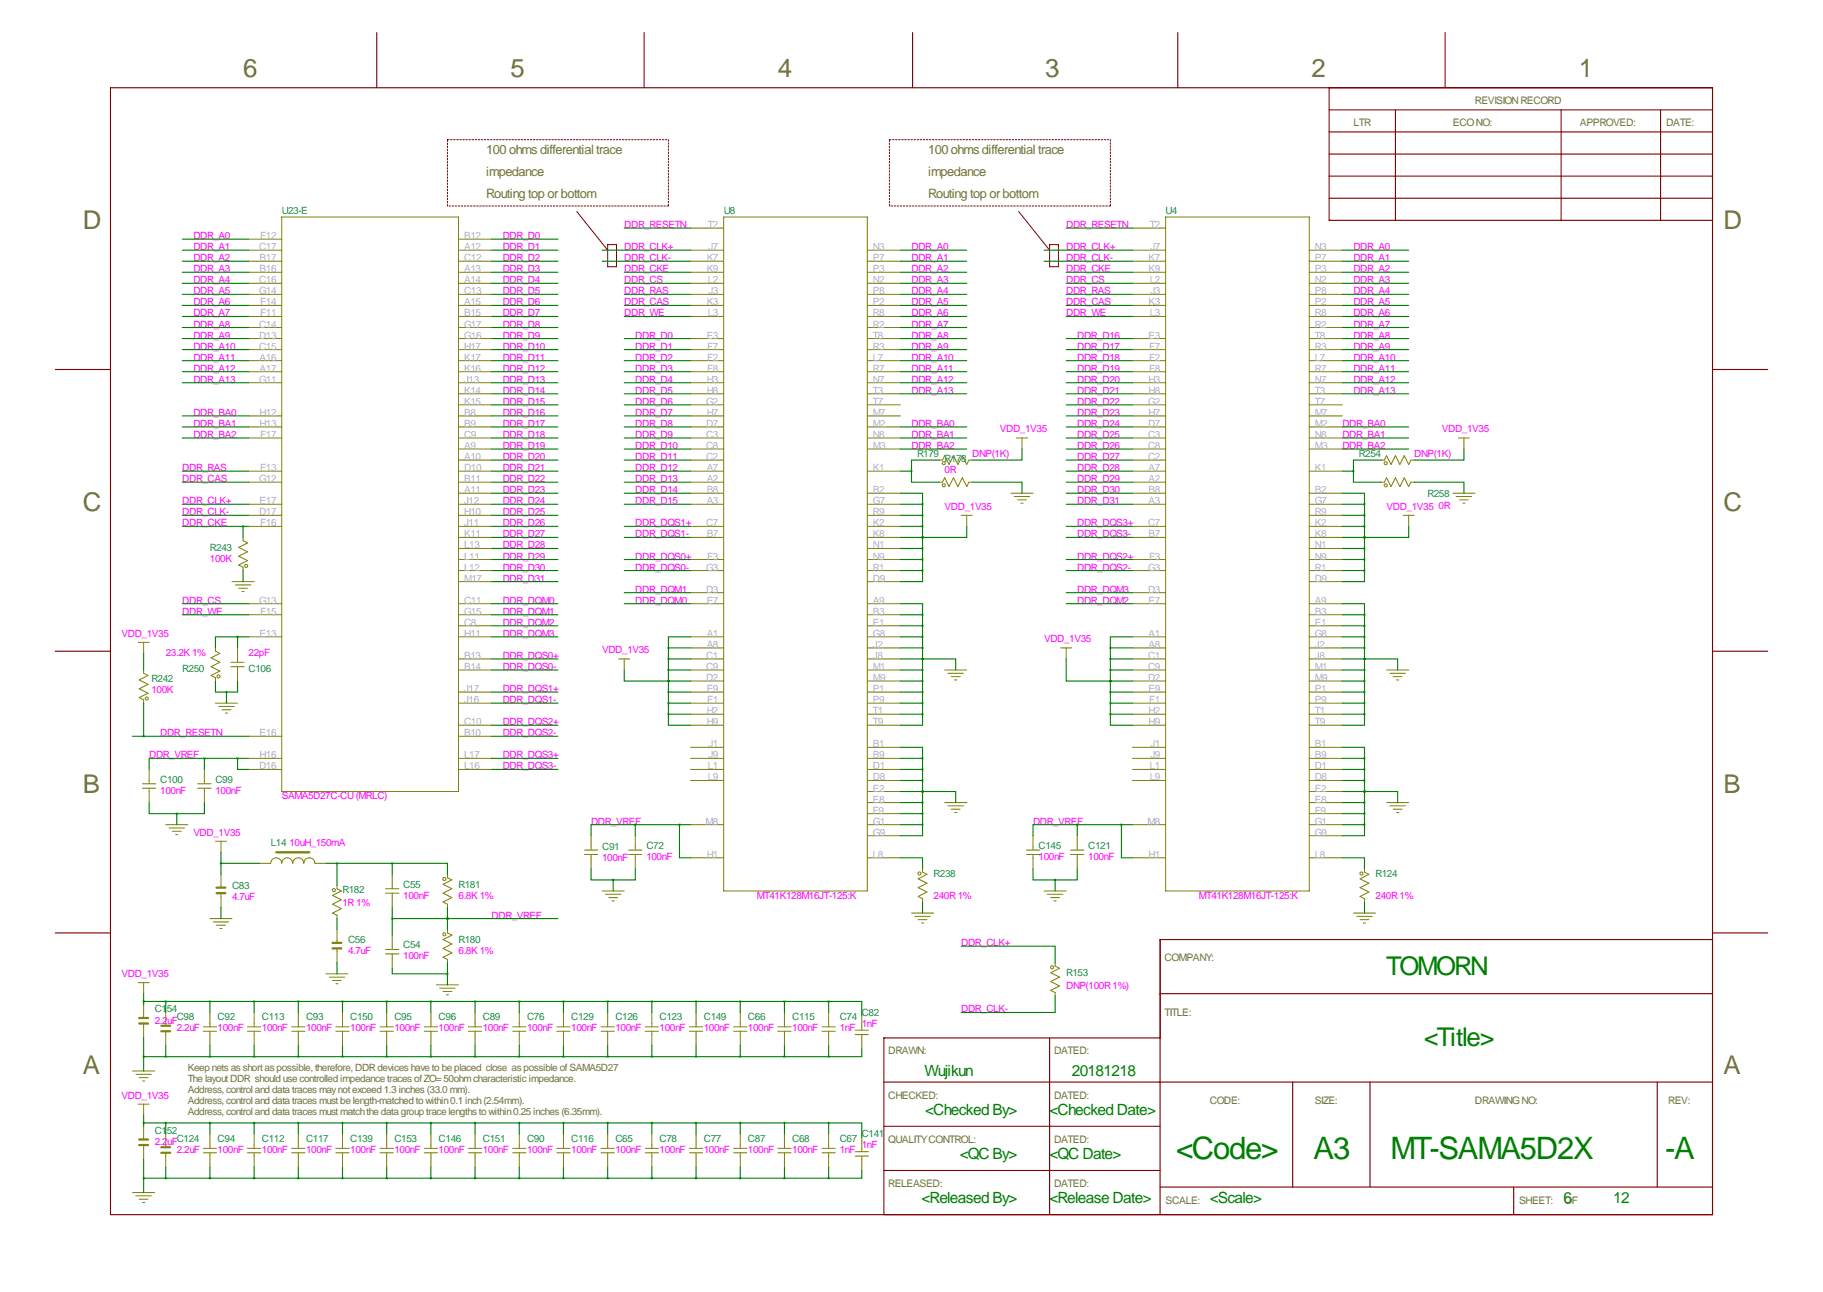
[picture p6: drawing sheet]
<svg xmlns="http://www.w3.org/2000/svg" width="419mm" height="297mm" viewBox="0 0 419 297" stroke-linecap="round" stroke-linejoin="round" font-family="sans-serif">
<defs><g id="words">
<g font-size="7.1" fill="#008000">
<text x="270.3" y="266.4">&lt;Code&gt;</text>
<text x="302" y="266.4">A3</text>
<text x="319.7" y="266.4">MT-SAMA5D2X</text>
<text x="382.8" y="266.4">-A</text>
</g>
<g font-size="5.9" fill="#707038">
<text x="55.9" y="17.6">6</text>
<text x="117.3" y="17.6">5</text>
<text x="178.8" y="17.6">4</text>
<text x="240.3" y="17.6">3</text>
<text x="301.5" y="17.6">2</text>
<text x="363" y="17.6">1</text>
<text x="19" y="52.7">D</text>
<text x="396.2" y="52.7">D</text>
<text x="19" y="117.5">C</text>
<text x="396.2" y="117.5">C</text>
<text x="19" y="182.2">B</text>
<text x="396.2" y="182.2">B</text>
<text x="19" y="247">A</text>
<text x="396.2" y="247">A</text>
</g>
<g font-size="5.9" fill="#008000">
<text x="318.7" y="224.1">TOMORN</text>
<text x="327.3" y="240.6">&lt;Title&gt;</text>
</g>
<g font-size="3.6" fill="#008000">
<text x="212.5" y="247.4">Wujikun</text>
<text x="246.4" y="247.4">20181218</text>
<text x="212.7" y="256.3">&lt;Checked By&gt;</text>
<text x="241.3" y="256.3">&lt;Checked Date&gt;</text>
<text x="220.6" y="266.5">&lt;QC By&gt;</text>
<text x="241.3" y="266.5">&lt;QC Date&gt;</text>
<text x="211.9" y="276.6">&lt;Released By&gt;</text>
<text x="241.3" y="276.6">&lt;Release Date&gt;</text>
<text x="278.1" y="276.6">&lt;Scale&gt;</text>
<text x="359.4" y="276.6">6</text>
<text x="370.8" y="276.6">12</text>
</g>
<g font-size="3" fill="#707038">
<text x="111.8" y="35.4">100 ohms differential trace</text>
<text x="213.4" y="35.4">100 ohms differential trace</text>
<text x="111.8" y="40.5">impedance</text>
<text x="213.4" y="40.5">impedance</text>
<text x="111.8" y="45.6">Routing top or bottom</text>
<text x="213.4" y="45.6">Routing top or bottom</text>
</g>
<g font-size="2.4" fill="#707038">
<text x="339.1" y="24">REVISION RECORD</text>
<text x="311.1" y="29.1">LTR</text>
<text x="334" y="29.1">ECO NO:</text>
<text x="363.2" y="29.1">APPROVED:</text>
<text x="383" y="29.1">DATE:</text>
<text x="267.7" y="220.8">COMPANY:</text>
<text x="267.7" y="233.5">TITLE:</text>
<text x="204.2" y="242.4">DRAWN:</text>
<text x="242.3" y="242.4">DATED:</text>
<text x="204.2" y="252.6">CHECKED:</text>
<text x="242.3" y="252.6">DATED:</text>
<text x="278.1" y="253.9">CODE:</text>
<text x="302.3" y="253.9">SIZE:</text>
<text x="339.1" y="253.9">DRAWING NO:</text>
<text x="383.5" y="253.9">REV:</text>
<text x="204.2" y="262.7">QUALITY CONTROL:</text>
<text x="242.3" y="262.7">DATED:</text>
<text x="204.2" y="272.9">RELEASED:</text>
<text x="242.3" y="272.9">DATED:</text>
<text x="268" y="276.7">SCALE:</text>
<text x="349.2" y="276.7">SHEET:</text>
<text x="359.7" y="276.7">OF</text>
</g>
<g font-size="2.3" fill="#008080">
<text x="64.8" y="49.1">U23-E</text>
<text x="166.4" y="49.1">U8</text>
<text x="268" y="49.1">U4</text>
<text x="210.8" y="105">R179</text>
<text x="217.2" y="106.3">R178</text>
<text x="312.4" y="105">R254</text>
<text x="328.2" y="114.2">R258</text>
<text x="48.3" y="126.6">R243</text>
<text x="41.9" y="154.5">R250</text>
<text x="57.1" y="154.5">C106</text>
<text x="34.8" y="156.8">R242</text>
<text x="36.8" y="179.9">C100</text>
<text x="49.5" y="179.9">C99</text>
<text x="62.2" y="194.4">L14</text>
<text x="138.4" y="195.4">C91</text>
<text x="148.6" y="195.2">C72</text>
<text x="238.8" y="195.2">C145</text>
<text x="250.2" y="195.2">C121</text>
<text x="214.6" y="201.5">R238</text>
<text x="316.2" y="201.5">R124</text>
<text x="53.3" y="204.3">C83</text>
<text x="78.7" y="205.3">R182</text>
<text x="92.7" y="204.1">C55</text>
<text x="105.4" y="204.1">R181</text>
<text x="80" y="216.8">C56</text>
<text x="92.7" y="218">C54</text>
<text x="105.4" y="216.8">R180</text>
<text x="245.1" y="224.4">R153</text>
<text x="35.6" y="232.8">C154</text>
<text x="198.1" y="233.5">C82</text>
<text x="40.6" y="234.6">C98</text>
<text x="50" y="234.6">C92</text>
<text x="60.2" y="234.6">C113</text>
<text x="70.4" y="234.6">C93</text>
<text x="80.5" y="234.6">C150</text>
<text x="90.7" y="234.6">C95</text>
<text x="100.8" y="234.6">C96</text>
<text x="111" y="234.6">C89</text>
<text x="121.2" y="234.6">C76</text>
<text x="131.3" y="234.6">C129</text>
<text x="141.5" y="234.6">C126</text>
<text x="151.6" y="234.6">C123</text>
<text x="161.8" y="234.6">C149</text>
<text x="172" y="234.6">C66</text>
<text x="182.1" y="234.6">C115</text>
<text x="193" y="234.6">C74</text>
<text x="35.6" y="260.7">C152</text>
<text x="40.6" y="262.5">C124</text>
<text x="50" y="262.5">C94</text>
<text x="60.2" y="262.5">C112</text>
<text x="70.4" y="262.5">C117</text>
<text x="80.5" y="262.5">C139</text>
<text x="90.7" y="262.5">C153</text>
<text x="100.8" y="262.5">C146</text>
<text x="111" y="262.5">C151</text>
<text x="121.2" y="262.5">C90</text>
<text x="131.3" y="262.5">C116</text>
<text x="141.5" y="262.5">C65</text>
<text x="151.6" y="262.5">C78</text>
<text x="161.8" y="262.5">C77</text>
<text x="172" y="262.5">C87</text>
<text x="182.1" y="262.5">C68</text>
<text x="193" y="262.5">C67</text>
<text x="198.1" y="261.5">C141</text>
</g>
<g font-size="2.3" fill="#f0f">
<text x="143.5" y="52.4">DDR_RESETN</text>
<text x="245.1" y="52.4">DDR_RESETN</text>
<text x="44.4" y="55">DDR_A0</text>
<text x="44.4" y="57.5">DDR_A1</text>
<text x="115.6" y="57.5">DDR_D1</text>
<text x="115.6" y="55">DDR_D0</text>
<text x="143.5" y="57.5">DDR_CLK+</text>
<text x="209.5" y="57.5">DDR_A0</text>
<text x="245.1" y="57.5">DDR_CLK+</text>
<text x="311.1" y="57.5">DDR_A0</text>
<text x="44.4" y="65.1">DDR_A4</text>
<text x="44.4" y="62.6">DDR_A3</text>
<text x="44.4" y="60.1">DDR_A2</text>
<text x="115.6" y="65.1">DDR_D4</text>
<text x="115.6" y="62.6">DDR_D3</text>
<text x="115.6" y="60.1">DDR_D2</text>
<text x="143.5" y="65.1">DDR_CS</text>
<text x="143.5" y="62.6">DDR_CKE</text>
<text x="143.5" y="60.1">DDR_CLK-</text>
<text x="209.5" y="65.1">DDR_A3</text>
<text x="209.5" y="62.6">DDR_A2</text>
<text x="209.5" y="60.1">DDR_A1</text>
<text x="245.1" y="65.1">DDR_CS</text>
<text x="245.1" y="62.6">DDR_CKE</text>
<text x="245.1" y="60.1">DDR_CLK-</text>
<text x="311.1" y="65.1">DDR_A3</text>
<text x="311.1" y="62.6">DDR_A2</text>
<text x="311.1" y="60.1">DDR_A1</text>
<text x="44.4" y="70.2">DDR_A6</text>
<text x="44.4" y="67.7">DDR_A5</text>
<text x="115.6" y="70.2">DDR_D6</text>
<text x="115.6" y="67.7">DDR_D5</text>
<text x="143.5" y="67.7">DDR_RAS</text>
<text x="143.5" y="70.2">DDR_CAS</text>
<text x="209.5" y="67.7">DDR_A4</text>
<text x="209.5" y="70.2">DDR_A5</text>
<text x="245.1" y="67.7">DDR_RAS</text>
<text x="245.1" y="70.2">DDR_CAS</text>
<text x="311.1" y="67.7">DDR_A4</text>
<text x="311.1" y="70.2">DDR_A5</text>
<text x="44.4" y="77.8">DDR_A9</text>
<text x="44.4" y="75.3">DDR_A8</text>
<text x="44.4" y="72.8">DDR_A7</text>
<text x="115.6" y="77.8">DDR_D9</text>
<text x="115.6" y="75.3">DDR_D8</text>
<text x="115.6" y="72.8">DDR_D7</text>
<text x="143.5" y="72.8">DDR_WE</text>
<text x="146" y="77.8">DDR_D0</text>
<text x="209.5" y="77.8">DDR_A8</text>
<text x="209.5" y="75.3">DDR_A7</text>
<text x="209.5" y="72.8">DDR_A6</text>
<text x="245.1" y="72.8">DDR_WE</text>
<text x="247.6" y="77.8">DDR_D16</text>
<text x="311.1" y="77.8">DDR_A8</text>
<text x="311.1" y="75.3">DDR_A7</text>
<text x="311.1" y="72.8">DDR_A6</text>
<text x="44.4" y="82.9">DDR_A11</text>
<text x="44.4" y="80.4">DDR_A10</text>
<text x="115.6" y="82.9">DDR_D11</text>
<text x="115.6" y="80.4">DDR_D10</text>
<text x="146" y="80.4">DDR_D1</text>
<text x="146" y="82.9">DDR_D2</text>
<text x="209.5" y="82.9">DDR_A10</text>
<text x="209.5" y="80.4">DDR_A9</text>
<text x="247.6" y="80.4">DDR_D17</text>
<text x="247.6" y="82.9">DDR_D18</text>
<text x="311.1" y="82.9">DDR_A10</text>
<text x="311.1" y="80.4">DDR_A9</text>
<text x="44.4" y="88">DDR_A13</text>
<text x="44.4" y="85.5">DDR_A12</text>
<text x="115.6" y="88">DDR_D13</text>
<text x="115.6" y="85.5">DDR_D12</text>
<text x="146" y="88">DDR_D4</text>
<text x="146" y="85.5">DDR_D3</text>
<text x="209.5" y="85.5">DDR_A11</text>
<text x="209.5" y="88">DDR_A12</text>
<text x="247.6" y="88">DDR_D20</text>
<text x="247.6" y="85.5">DDR_D19</text>
<text x="311.1" y="85.5">DDR_A11</text>
<text x="311.1" y="88">DDR_A12</text>
<text x="44.4" y="95.6">DDR_BA0</text>
<text x="115.6" y="95.6">DDR_D16</text>
<text x="115.6" y="93.1">DDR_D15</text>
<text x="115.6" y="90.5">DDR_D14</text>
<text x="146" y="93.1">DDR_D6</text>
<text x="146" y="90.5">DDR_D5</text>
<text x="146" y="95.6">DDR_D7</text>
<text x="209.5" y="90.5">DDR_A13</text>
<text x="247.6" y="90.5">DDR_D21</text>
<text x="247.6" y="95.6">DDR_D23</text>
<text x="247.6" y="93.1">DDR_D22</text>
<text x="311.1" y="90.5">DDR_A13</text>
<text x="44.4" y="100.7">DDR_BA2</text>
<text x="44.4" y="98.2">DDR_BA1</text>
<text x="115.6" y="98.2">DDR_D17</text>
<text x="115.6" y="100.7">DDR_D18</text>
<text x="146" y="100.7">DDR_D9</text>
<text x="146" y="98.2">DDR_D8</text>
<text x="209.5" y="100.7">DDR_BA1</text>
<text x="209.5" y="98.2">DDR_BA0</text>
<text x="229.9" y="99.4">VDD_1V35</text>
<text x="247.6" y="100.7">DDR_D25</text>
<text x="247.6" y="98.2">DDR_D24</text>
<text x="308.6" y="100.7">DDR_BA1</text>
<text x="308.6" y="98.2">DDR_BA0</text>
<text x="331.5" y="99.4">VDD_1V35</text>
<text x="115.6" y="105.8">DDR_D20</text>
<text x="115.6" y="103.2">DDR_D19</text>
<text x="146" y="105.8">DDR_D11</text>
<text x="146" y="103.2">DDR_D10</text>
<text x="209.5" y="103.2">DDR_BA2</text>
<text x="223.5" y="105">DNP(1K)</text>
<text x="247.6" y="105.8">DDR_D27</text>
<text x="247.6" y="103.2">DDR_D26</text>
<text x="308.6" y="103.2">DDR_BA2</text>
<text x="325.1" y="105">DNP(1K)</text>
<text x="41.9" y="108.3">DDR_RAS</text>
<text x="41.9" y="110.9">DDR_CAS</text>
<text x="115.6" y="108.3">DDR_D21</text>
<text x="115.6" y="113.4">DDR_D23</text>
<text x="115.6" y="110.9">DDR_D22</text>
<text x="146" y="113.4">DDR_D14</text>
<text x="146" y="110.9">DDR_D13</text>
<text x="146" y="108.3">DDR_D12</text>
<text x="217.2" y="108.8">0R</text>
<text x="247.6" y="113.4">DDR_D30</text>
<text x="247.6" y="110.9">DDR_D29</text>
<text x="247.6" y="108.3">DDR_D28</text>
<text x="41.9" y="115.9">DDR_CLK+</text>
<text x="41.9" y="118.5">DDR_CLK-</text>
<text x="115.6" y="118.5">DDR_D25</text>
<text x="115.6" y="115.9">DDR_D24</text>
<text x="146" y="115.9">DDR_D15</text>
<text x="217.2" y="117.2">VDD_1V35</text>
<text x="247.6" y="115.9">DDR_D31</text>
<text x="318.8" y="117.2">VDD_1V35</text>
<text x="330.7" y="117">0R</text>
<text x="41.9" y="121">DDR_CKE</text>
<text x="115.6" y="123.6">DDR_D27</text>
<text x="115.6" y="121">DDR_D26</text>
<text x="146" y="123.6">DDR_DQS1-</text>
<text x="146" y="121">DDR_DQS1+</text>
<text x="247.6" y="121">DDR_DQS3+</text>
<text x="247.6" y="123.6">DDR_DQS3-</text>
<text x="48.3" y="129.1">100K</text>
<text x="115.6" y="131.2">DDR_D30</text>
<text x="115.6" y="128.6">DDR_D29</text>
<text x="115.6" y="126.1">DDR_D28</text>
<text x="146" y="131.2">DDR_DQS0-</text>
<text x="146" y="128.6">DDR_DQS0+</text>
<text x="247.6" y="131.2">DDR_DQS2-</text>
<text x="247.6" y="128.6">DDR_DQS2+</text>
<text x="115.6" y="133.7">DDR_D31</text>
<text x="146" y="136.3">DDR_DQM1</text>
<text x="247.6" y="136.3">DDR_DQM3</text>
<text x="41.9" y="141.3">DDR_WE</text>
<text x="41.9" y="138.8">DDR_CS</text>
<text x="115.6" y="141.3">DDR_DQM1</text>
<text x="115.6" y="138.8">DDR_DQM0</text>
<text x="115.6" y="143.9">DDR_DQM2</text>
<text x="146" y="138.8">DDR_DQM0</text>
<text x="247.6" y="138.8">DDR_DQM2</text>
<text x="27.9" y="146.4">VDD_1V35</text>
<text x="115.6" y="146.4">DDR_DQM3</text>
<text x="240" y="147.7">VDD_1V35</text>
<text x="38.1" y="150.7">23.2K 1%</text>
<text x="57.1" y="150.7">22pF</text>
<text x="115.6" y="154">DDR_DQS0-</text>
<text x="115.6" y="151.5">DDR_DQS0+</text>
<text x="138.4" y="150.2">VDD_1V35</text>
<text x="34.8" y="159.4">100K</text>
<text x="115.6" y="161.7">DDR_DQS1-</text>
<text x="115.6" y="159.1">DDR_DQS1+</text>
<text x="115.6" y="166.7">DDR_DQS2+</text>
<text x="36.8" y="169.3">DDR_RESETN</text>
<text x="115.6" y="169.3">DDR_DQS2-</text>
<text x="34.3" y="174.4">DDR_VREF</text>
<text x="115.6" y="174.4">DDR_DQS3+</text>
<text x="115.6" y="176.9">DDR_DQS3-</text>
<text x="36.8" y="182.5">100nF</text>
<text x="49.5" y="182.5">100nF</text>
<text x="64.8" y="183.8">SAMA5D27C-CU (MRLC)</text>
<text x="135.9" y="189.6">DDR_VREF</text>
<text x="237.5" y="189.6">DDR_VREF</text>
<text x="44.4" y="192.1">VDD_1V35</text>
<text x="66.5" y="194.4">10uH_150mA</text>
<text x="138.4" y="198">100nF</text>
<text x="148.6" y="197.7">100nF</text>
<text x="238.8" y="197.7">100nF</text>
<text x="250.2" y="197.7">100nF</text>
<text x="53.3" y="206.9">4.7uF</text>
<text x="78.7" y="208.4">1R 1%</text>
<text x="92.7" y="206.6">100nF</text>
<text x="105.4" y="206.6">6.8K 1%</text>
<text x="174" y="206.6">MT41K128M16JT-125:K</text>
<text x="214.6" y="206.6">240R 1%</text>
<text x="275.6" y="206.6">MT41K128M16JT-125:K</text>
<text x="316.2" y="206.6">240R 1%</text>
<text x="113" y="211.2">DDR_VREF</text>
<text x="80" y="219.3">4.7uF</text>
<text x="92.7" y="220.6">100nF</text>
<text x="105.4" y="219.3">6.8K 1%</text>
<text x="221" y="217.5">DDR_CLK+</text>
<text x="27.9" y="224.6">VDD_1V35</text>
<text x="245.1" y="227.4">DNP(100R 1%)</text>
<text x="221" y="232.8">DDR_CLK-</text>
<text x="35.6" y="235.3">2.2uF</text>
<text x="40.6" y="237.1">2.2uF</text>
<text x="50" y="237.1">100nF</text>
<text x="60.2" y="237.1">100nF</text>
<text x="70.4" y="237.1">100nF</text>
<text x="80.5" y="237.1">100nF</text>
<text x="90.7" y="237.1">100nF</text>
<text x="100.8" y="237.1">100nF</text>
<text x="111" y="237.1">100nF</text>
<text x="121.2" y="237.1">100nF</text>
<text x="131.3" y="237.1">100nF</text>
<text x="141.5" y="237.1">100nF</text>
<text x="151.6" y="237.1">100nF</text>
<text x="161.8" y="237.1">100nF</text>
<text x="172" y="237.1">100nF</text>
<text x="182.1" y="237.1">100nF</text>
<text x="193" y="237.1">1nF</text>
<text x="198.1" y="236.1">1nF</text>
<text x="27.9" y="252.6">VDD_1V35</text>
<text x="35.6" y="263.3">2.2uF</text>
<text x="40.6" y="265">2.2uF</text>
<text x="50" y="265">100nF</text>
<text x="60.2" y="265">100nF</text>
<text x="70.4" y="265">100nF</text>
<text x="80.5" y="265">100nF</text>
<text x="90.7" y="265">100nF</text>
<text x="100.8" y="265">100nF</text>
<text x="111" y="265">100nF</text>
<text x="121.2" y="265">100nF</text>
<text x="131.3" y="265">100nF</text>
<text x="141.5" y="265">100nF</text>
<text x="151.6" y="265">100nF</text>
<text x="161.8" y="265">100nF</text>
<text x="172" y="265">100nF</text>
<text x="182.1" y="265">100nF</text>
<text x="193" y="265">1nF</text>
<text x="198.1" y="264">1nF</text>
</g>
<g font-size="2.3" fill="#aaaad4">
<text x="162.7" y="52.4">T2</text>
<text x="264.3" y="52.4">T2</text>
<text x="59.5" y="57.5">C17</text>
<text x="59.8" y="55">F12</text>
<text x="106.7" y="55">B12</text>
<text x="106.7" y="57.5">A12</text>
<text x="162.9" y="57.5">J7</text>
<text x="200.7" y="57.5">N3</text>
<text x="264.5" y="57.5">J7</text>
<text x="302.3" y="57.5">N3</text>
<text x="59.5" y="65.1">C16</text>
<text x="59.7" y="60.1">B17</text>
<text x="59.7" y="62.6">B16</text>
<text x="106.7" y="60.1">C12</text>
<text x="106.7" y="62.6">A13</text>
<text x="106.7" y="65.1">A14</text>
<text x="162.5" y="60.1">K7</text>
<text x="162.5" y="62.6">K9</text>
<text x="162.7" y="65.1">L2</text>
<text x="200.7" y="60.1">P7</text>
<text x="200.7" y="62.6">P3</text>
<text x="200.7" y="65.1">N2</text>
<text x="264.1" y="60.1">K7</text>
<text x="264.1" y="62.6">K9</text>
<text x="264.3" y="65.1">L2</text>
<text x="302.3" y="60.1">P7</text>
<text x="302.3" y="62.6">P3</text>
<text x="302.3" y="65.1">N2</text>
<text x="59.5" y="67.7">G14</text>
<text x="59.8" y="70.2">F14</text>
<text x="106.7" y="67.7">C13</text>
<text x="106.7" y="70.2">A15</text>
<text x="162.5" y="70.2">K3</text>
<text x="162.9" y="67.7">J3</text>
<text x="200.7" y="67.7">P8</text>
<text x="200.7" y="70.2">P2</text>
<text x="264.1" y="70.2">K3</text>
<text x="264.5" y="67.7">J3</text>
<text x="302.3" y="67.7">P8</text>
<text x="302.3" y="70.2">P2</text>
<text x="59.5" y="75.3">C14</text>
<text x="59.5" y="77.8">D13</text>
<text x="59.8" y="72.8">F11</text>
<text x="106.7" y="72.8">B15</text>
<text x="106.7" y="75.3">G17</text>
<text x="106.7" y="77.8">G16</text>
<text x="162.5" y="77.8">E3</text>
<text x="162.7" y="72.8">L3</text>
<text x="200.7" y="72.8">R8</text>
<text x="200.7" y="75.3">R2</text>
<text x="200.7" y="77.8">T8</text>
<text x="264.1" y="77.8">E3</text>
<text x="264.3" y="72.8">L3</text>
<text x="302.3" y="72.8">R8</text>
<text x="302.3" y="75.3">R2</text>
<text x="302.3" y="77.8">T8</text>
<text x="59.5" y="80.4">C15</text>
<text x="59.7" y="82.9">A16</text>
<text x="106.7" y="80.4">H17</text>
<text x="106.7" y="82.9">K17</text>
<text x="162.6" y="80.4">F7</text>
<text x="162.6" y="82.9">F2</text>
<text x="200.7" y="80.4">R3</text>
<text x="200.7" y="82.9">L7</text>
<text x="264.2" y="80.4">F7</text>
<text x="264.2" y="82.9">F2</text>
<text x="302.3" y="80.4">R3</text>
<text x="302.3" y="82.9">L7</text>
<text x="59.5" y="88">G11</text>
<text x="59.7" y="85.5">A17</text>
<text x="106.7" y="85.5">K16</text>
<text x="106.7" y="88">J13</text>
<text x="162.5" y="88">H3</text>
<text x="162.6" y="85.5">F8</text>
<text x="200.7" y="85.5">R7</text>
<text x="200.7" y="88">N7</text>
<text x="264.1" y="88">H3</text>
<text x="264.2" y="85.5">F8</text>
<text x="302.3" y="85.5">R7</text>
<text x="302.3" y="88">N7</text>
<text x="59.7" y="95.6">H12</text>
<text x="106.7" y="90.5">K14</text>
<text x="106.7" y="93.1">K15</text>
<text x="106.7" y="95.6">B8</text>
<text x="162.3" y="93.1">G2</text>
<text x="162.5" y="90.5">H8</text>
<text x="162.5" y="95.6">H7</text>
<text x="200.7" y="90.5">T3</text>
<text x="200.7" y="93.1">T7</text>
<text x="200.7" y="95.6">M7</text>
<text x="263.9" y="93.1">G2</text>
<text x="264.1" y="90.5">H8</text>
<text x="264.1" y="95.6">H7</text>
<text x="302.3" y="90.5">T3</text>
<text x="302.3" y="93.1">T7</text>
<text x="302.3" y="95.6">M7</text>
<text x="59.7" y="98.2">H13</text>
<text x="59.8" y="100.7">F17</text>
<text x="106.7" y="98.2">B9</text>
<text x="106.7" y="100.7">C9</text>
<text x="162.3" y="98.2">D7</text>
<text x="162.3" y="100.7">C3</text>
<text x="200.7" y="98.2">M2</text>
<text x="200.7" y="100.7">N8</text>
<text x="263.9" y="98.2">D7</text>
<text x="263.9" y="100.7">C3</text>
<text x="302.3" y="98.2">M2</text>
<text x="302.3" y="100.7">N8</text>
<text x="106.7" y="103.2">A9</text>
<text x="106.7" y="105.8">A10</text>
<text x="162.3" y="103.2">C8</text>
<text x="162.3" y="105.8">C2</text>
<text x="200.7" y="103.2">M3</text>
<text x="263.9" y="103.2">C8</text>
<text x="263.9" y="105.8">C2</text>
<text x="302.3" y="103.2">M3</text>
<text x="59.5" y="110.9">G12</text>
<text x="59.8" y="108.3">F13</text>
<text x="106.7" y="108.3">D10</text>
<text x="106.7" y="110.9">B11</text>
<text x="106.7" y="113.4">A11</text>
<text x="162.5" y="113.4">B8</text>
<text x="162.5" y="108.3">A7</text>
<text x="162.5" y="110.9">A2</text>
<text x="200.7" y="108.3">K1</text>
<text x="200.7" y="113.4">B2</text>
<text x="264.1" y="113.4">B8</text>
<text x="264.1" y="108.3">A7</text>
<text x="264.1" y="110.9">A2</text>
<text x="302.3" y="108.3">K1</text>
<text x="302.3" y="113.4">B2</text>
<text x="59.5" y="118.5">D17</text>
<text x="59.7" y="115.9">E17</text>
<text x="106.7" y="115.9">J12</text>
<text x="106.7" y="118.5">H10</text>
<text x="162.5" y="115.9">A3</text>
<text x="200.7" y="115.9">G7</text>
<text x="200.7" y="118.5">R9</text>
<text x="264.1" y="115.9">A3</text>
<text x="302.3" y="115.9">G7</text>
<text x="302.3" y="118.5">R9</text>
<text x="59.8" y="121">F16</text>
<text x="106.7" y="121">J11</text>
<text x="106.7" y="123.6">K11</text>
<text x="162.3" y="121">C7</text>
<text x="162.5" y="123.6">B7</text>
<text x="200.7" y="121">K2</text>
<text x="200.7" y="123.6">K8</text>
<text x="263.9" y="121">C7</text>
<text x="264.1" y="123.6">B7</text>
<text x="302.3" y="121">K2</text>
<text x="302.3" y="123.6">K8</text>
<text x="106.7" y="126.1">L13</text>
<text x="106.7" y="128.6">L11</text>
<text x="106.7" y="131.2">L12</text>
<text x="162.3" y="131.2">G3</text>
<text x="162.6" y="128.6">F3</text>
<text x="200.7" y="126.1">N1</text>
<text x="200.7" y="128.6">N9</text>
<text x="200.7" y="131.2">R1</text>
<text x="263.9" y="131.2">G3</text>
<text x="264.2" y="128.6">F3</text>
<text x="302.3" y="126.1">N1</text>
<text x="302.3" y="128.6">N9</text>
<text x="302.3" y="131.2">R1</text>
<text x="106.7" y="133.7">M17</text>
<text x="162.3" y="136.3">D3</text>
<text x="200.7" y="133.7">D9</text>
<text x="263.9" y="136.3">D3</text>
<text x="302.3" y="133.7">D9</text>
<text x="59.5" y="138.8">G13</text>
<text x="59.8" y="141.3">F15</text>
<text x="106.7" y="138.8">C11</text>
<text x="106.7" y="141.3">G15</text>
<text x="106.7" y="143.9">C8</text>
<text x="162.5" y="138.8">E7</text>
<text x="200.7" y="138.8">A9</text>
<text x="200.7" y="141.3">B3</text>
<text x="200.7" y="143.9">E1</text>
<text x="264.1" y="138.8">E7</text>
<text x="302.3" y="138.8">A9</text>
<text x="302.3" y="141.3">B3</text>
<text x="302.3" y="143.9">E1</text>
<text x="59.7" y="146.4">E13</text>
<text x="106.7" y="146.4">H11</text>
<text x="162.5" y="146.4">A1</text>
<text x="162.5" y="149">A8</text>
<text x="200.7" y="146.4">G8</text>
<text x="200.7" y="149">J2</text>
<text x="264.1" y="146.4">A1</text>
<text x="264.1" y="149">A8</text>
<text x="302.3" y="146.4">G8</text>
<text x="302.3" y="149">J2</text>
<text x="106.7" y="151.5">B13</text>
<text x="106.7" y="154">B14</text>
<text x="162.3" y="151.5">C1</text>
<text x="162.3" y="154">C9</text>
<text x="200.7" y="151.5">J8</text>
<text x="200.7" y="154">M1</text>
<text x="263.9" y="151.5">C1</text>
<text x="263.9" y="154">C9</text>
<text x="302.3" y="151.5">J8</text>
<text x="302.3" y="154">M1</text>
<text x="106.7" y="159.1">J17</text>
<text x="106.7" y="161.7">J16</text>
<text x="162.3" y="156.6">D2</text>
<text x="162.5" y="159.1">E9</text>
<text x="162.6" y="161.7">F1</text>
<text x="200.7" y="156.6">M9</text>
<text x="200.7" y="159.1">P1</text>
<text x="200.7" y="161.7">P9</text>
<text x="263.9" y="156.6">D2</text>
<text x="264.1" y="159.1">E9</text>
<text x="264.2" y="161.7">F1</text>
<text x="302.3" y="156.6">M9</text>
<text x="302.3" y="159.1">P1</text>
<text x="302.3" y="161.7">P9</text>
<text x="106.7" y="166.7">C10</text>
<text x="162.5" y="164.2">H2</text>
<text x="162.5" y="166.7">H9</text>
<text x="200.7" y="164.2">T1</text>
<text x="200.7" y="166.7">T9</text>
<text x="264.1" y="164.2">H2</text>
<text x="264.1" y="166.7">H9</text>
<text x="302.3" y="164.2">T1</text>
<text x="302.3" y="166.7">T9</text>
<text x="59.7" y="169.3">E16</text>
<text x="106.7" y="169.3">B10</text>
<text x="162.9" y="171.8">J1</text>
<text x="200.7" y="171.8">B1</text>
<text x="264.5" y="171.8">J1</text>
<text x="302.3" y="171.8">B1</text>
<text x="59.5" y="176.9">D16</text>
<text x="59.7" y="174.4">H16</text>
<text x="106.7" y="174.4">L17</text>
<text x="106.7" y="176.9">L16</text>
<text x="162.7" y="176.9">L1</text>
<text x="162.7" y="179.4">L9</text>
<text x="162.9" y="174.4">J9</text>
<text x="200.7" y="179.4">D8</text>
<text x="200.7" y="176.9">D1</text>
<text x="200.7" y="174.4">B9</text>
<text x="264.3" y="176.9">L1</text>
<text x="264.3" y="179.4">L9</text>
<text x="264.5" y="174.4">J9</text>
<text x="302.3" y="179.4">D8</text>
<text x="302.3" y="176.9">D1</text>
<text x="302.3" y="174.4">B9</text>
<text x="200.7" y="182">E2</text>
<text x="200.7" y="184.5">E8</text>
<text x="302.3" y="182">E2</text>
<text x="302.3" y="184.5">E8</text>
<text x="162.2" y="189.6">M8</text>
<text x="200.7" y="187.1">F9</text>
<text x="200.7" y="189.6">G1</text>
<text x="263.8" y="189.6">M8</text>
<text x="302.3" y="187.1">F9</text>
<text x="302.3" y="189.6">G1</text>
<text x="162.5" y="197.2">H1</text>
<text x="200.7" y="192.1">G9</text>
<text x="200.7" y="197.2">L8</text>
<text x="264.1" y="197.2">H1</text>
<text x="302.3" y="192.1">G9</text>
<text x="302.3" y="197.2">L8</text>
</g>
<g font-size="2.3" fill="#707038">
<text x="43.2" y="246.2">Keep nets as short as possible, therefore, DDR devices have to be placed close as possible of SAMA5D27</text>
<text x="43.2" y="248.8">The layout DDR should use controlled impedance traces of ZO= 50ohm characteristic impedance.</text>
<text x="43.2" y="251.3">Address, control and data traces may not exceed 1.3 inches (33.0 mm).</text>
<text x="43.2" y="253.9">Address, control and data traces must be length-matched to within 0.1 inch (2.54mm).</text>
<text x="43.2" y="256.4">Address, control and data traces must match the data group trace lengths to within 0.25 inches (6.35mm).</text>
</g>
</g></defs>
<path d="M132.6 48.6l7.1 8.9M139.7 56.2h2v5.1h-2zM234.2 48.6l7.1 8.9M241.3 56.2h2v5.1h-2z" fill="none" stroke="#800000" stroke-width=".23"/>
<path d="M102.9 32.1h50.8M153.7 32.1v15.3M204.5 32.1h50.8M255.3 32.1v15.3M102.9 47.4v-15.3M153.7 47.4h-50.8M204.5 47.4v-15.3M255.3 47.4h-50.8" fill="none" stroke="#800000" stroke-width=".23" stroke-dasharray=".4 .4"/>
<g fill="none" stroke="#800000" stroke-width=".25">
<path d="M86.6 7.5v12.7M148.1 7.5v12.7M209.8 7.5v12.7M270.8 7.5v12.7M332.2 7.5v12.7M25.4 20.2h368.3v259.1h-368.3zM305.6 35.4h88.1M305.6 25.3h88.1M305.6 30.3h88.1M305.6 20.2v30.5h88.1M320.8 25.3v25.4M358.9 25.3v25.4"/>
<path d="M381.8 25.3v25.4M305.6 40.5h88.1M305.6 45.6h88.1M12.7 84.9h12.7M393.7 84.9h12.7M12.7 149.7h12.7M393.7 149.7h12.7M12.7 214.5h12.7M393.7 216h-127v63.3M393.7 214.5h12.7M241.3 238.6v40.7M266.7 228.5h127"/>
<path d="M266.7 238.6h-63.5v40.7M203.2 248.8h190.5M203.2 258.9h63.5M297.2 248.8v24.1M315 248.8v24.1M381 248.8v24.1M203.2 269.1h63.5M266.7 272.9h127M348 272.9v6.4"/>
</g>
<g fill="none" stroke="#808000" stroke-width=".23">
<path d="M57.1 57.5h7.7M57.1 55h7.7M64.8 49.9h40.6v132.1h-40.6zM105.4 57.5h7.6M105.4 55h7.6M158.7 57.5h7.7M158.7 52.4h7.7M166.4 49.9h33v154.9h-33zM199.4 57.5h7.6M260.3 57.5h7.7M260.3 52.4h7.7M268 49.9h33v154.9h-33z"/>
<path d="M301 57.5h7.6M57.1 60.1h7.7M57.1 62.6h7.7M57.1 65.1h7.7M57.1 67.7h7.7M57.1 70.2h7.7M57.1 72.8h7.7M57.1 75.3h7.7M57.1 77.8h7.7M105.4 60.1h7.6M105.4 62.6h7.6M105.4 65.1h7.6"/>
<path d="M105.4 67.7h7.6M105.4 70.2h7.6M105.4 72.8h7.6M105.4 75.3h7.6M105.4 77.8h7.6M158.7 60.1h7.7M158.7 62.6h7.7M158.7 65.1h7.7M158.7 67.7h7.7M158.7 70.2h7.7M158.7 72.8h7.7M158.7 77.8h7.7"/>
<path d="M199.4 60.1h7.6M199.4 62.6h7.6M199.4 65.1h7.6M199.4 67.7h7.6M199.4 70.2h7.6M199.4 72.8h7.6M199.4 75.3h7.6M199.4 77.8h7.6M260.3 60.1h7.7M260.3 62.6h7.7M260.3 65.1h7.7M260.3 67.7h7.7"/>
<path d="M260.3 70.2h7.7M260.3 72.8h7.7M260.3 77.8h7.7M301 60.1h7.6M301 62.6h7.6M301 65.1h7.6M301 67.7h7.6M301 70.2h7.6M301 72.8h7.6M301 75.3h7.6M301 77.8h7.6M57.1 80.4h7.7"/>
<path d="M57.1 82.9h7.7M57.1 85.5h7.7M57.1 88h7.7M57.1 98.2h7.7M57.1 95.6h7.7M105.4 80.4h7.6M105.4 82.9h7.6M105.4 85.5h7.6M105.4 88h7.6M105.4 90.5h7.6M105.4 93.1h7.6M105.4 98.2h7.6"/>
<path d="M105.4 95.6h7.6M158.7 80.4h7.7M158.7 82.9h7.7M158.7 85.5h7.7M158.7 88h7.7M158.7 90.5h7.7M158.7 93.1h7.7M158.7 98.2h7.7M158.7 95.6h7.7M199.4 80.4h7.6M199.4 82.9h7.6M199.4 85.5h7.6"/>
<path d="M199.4 88h7.6M199.4 90.5h7.6M199.4 93.1h7.6M199.4 98.2h7.6M199.4 95.6h7.6M260.3 80.4h7.7M260.3 82.9h7.7M260.3 85.5h7.7M260.3 88h7.7M260.3 90.5h7.7M260.3 93.1h7.7M260.3 98.2h7.7"/>
<path d="M260.3 95.6h7.7M301 80.4h7.6M301 82.9h7.6M301 85.5h7.6M301 88h7.6M301 90.5h7.6M301 93.1h7.6M301 98.2h7.6M301 95.6h7.6M57.1 100.7h7.7M57.1 108.3h7.7M57.1 115.9h7.7"/>
<path d="M57.1 110.9h7.7M57.1 118.5h7.7M105.4 100.7h7.6M105.4 103.2h7.6M105.4 108.3h7.6M105.4 113.4h7.6M105.4 115.9h7.6M105.4 105.8h7.6M105.4 110.9h7.6M105.4 118.5h7.6M158.7 100.7h7.7M158.7 103.2h7.7"/>
<path d="M158.7 108.3h7.7M158.7 113.4h7.7M158.7 115.9h7.7M158.7 105.8h7.7M158.7 110.9h7.7M199.4 100.7h7.6M199.4 103.2h7.6M199.4 108.3h7.6M199.4 113.4h7.6M199.4 115.9h7.6M199.4 118.5h7.6M215.9 105.8h.8l.5-1 1 2 1-2 1 2 1-2 1 2 .6-1h.7"/>
<path d="M215.9 110.9h.8l.5-1.1 1 2.1 1-2.1 1 2.1 1-2.1 1 2.1 .6-1h.7M221 118.5h2.5M222.2 118.5v2.5M232.4 113.4h5.1M233.2 114.2h3.5M233.7 100.7h2.5M233.9 114.9h2.1M234.7 115.7h.5M234.9 100.7v2.5M260.3 100.7h7.7M260.3 103.2h7.7M260.3 108.3h7.7"/>
<path d="M260.3 113.4h7.7M260.3 115.9h7.7M260.3 105.8h7.7M260.3 110.9h7.7M301 100.7h7.6M301 103.2h7.6M301 108.3h7.6M301 113.4h7.6M301 115.9h7.6M301 118.5h7.6M317.5 105.8h.8l.5-1 1 2 1-2 1 2 1-2 1 2 .6-1h.7M317.5 110.9h.8l.5-1.1 1 2.1 1-2.1 1 2.1 1-2.1 1 2.1 .6-1h.7"/>
<path d="M322.6 118.5h2.5M323.8 118.5v2.5M334 113.4h5.1M334.8 114.2h3.5M335.3 100.7h2.5M335.5 114.9h2.1M336.3 115.7h.5M336.5 100.7v2.5M53.3 133.7h5.1M54.1 134.5h3.6M54.9 135.2h2M55.6 136h.5"/>
<path d="M55.9 123.6v.7l1 .5-2 1 2 1.1-2 1 2 1-2 1 1 .5v.8M57.1 138.8h7.7M57.1 121h7.7M105.4 138.8h7.6M105.4 123.6h7.6M105.4 131.2h7.6M105.4 121h7.6M105.4 128.6h7.6M105.4 133.7h7.6M105.4 126.1h7.6M158.7 138.8h7.7M158.7 123.6h7.7"/>
<path d="M158.7 136.3h7.7M158.7 131.2h7.7M158.7 121h7.7M158.7 128.6h7.7M199.4 138.8h7.6M199.4 123.6h7.6M199.4 131.2h7.6M199.4 121h7.6M199.4 128.6h7.6M199.4 133.7h7.6M199.4 126.1h7.6M260.3 138.8h7.7"/>
<path d="M260.3 123.6h7.7M260.3 136.3h7.7M260.3 131.2h7.7M260.3 121h7.7M260.3 128.6h7.7M301 138.8h7.6M301 123.6h7.6M301 131.2h7.6M301 121h7.6M301 128.6h7.6M301 133.7h7.6M301 126.1h7.6"/>
<path d="M31.7 147.7h2.6M33 154v.8l1 .5-2 1 2 1-2 1.1 2 1-2 1 1 .5v.8M33 147.7v2.5M49.5 149v.7l1 .5-2 1 2 1.1-2 1 2 1-2 1 1 .5v.8M53.1 152.3h3M53.1 153.3h3M54.6 149v3.3M54.6 153.3v3.3M57.1 141.3h7.7M57.1 146.4h7.7M105.4 141.3h7.6M105.4 143.9h7.6"/>
<path d="M105.4 146.4h7.6M105.4 151.5h7.6M105.4 154h7.6M105.4 159.1h7.6M142.2 151.5h2.6M143.5 151.5v2.5M158.7 146.4h7.7M158.7 149h7.7M158.7 151.5h7.7M158.7 154h7.7M158.7 156.6h7.7M158.7 159.1h7.7"/>
<path d="M199.4 141.3h7.6M199.4 143.9h7.6M199.4 146.4h7.6M199.4 149h7.6M199.4 151.5h7.6M199.4 154h7.6M199.4 156.6h7.6M199.4 159.1h7.6M217.2 154h5M217.9 154.8h3.6M218.7 155.6h2M219.5 156.3h.5"/>
<path d="M243.8 149h2.6M245.1 149v2.5M260.3 146.4h7.7M260.3 149h7.7M260.3 151.5h7.7M260.3 154h7.7M260.3 156.6h7.7M260.3 159.1h7.7M301 141.3h7.6M301 143.9h7.6M301 146.4h7.6M301 149h7.6"/>
<path d="M301 151.5h7.6M301 154h7.6M301 156.6h7.6M301 159.1h7.6M318.8 154h5M319.5 154.8h3.6M320.3 155.6h2M321.1 156.3h.5M34.3 176.9v3.3M47 176.9v3.3M49.5 161.7h5.1M50.3 162.4h3.5"/>
<path d="M51.1 163.2h2M51.8 163.9h.5M57.1 176.9h7.7M57.1 174.4h7.7M57.1 169.3h7.7M105.4 176.9h7.6M105.4 174.4h7.6M105.4 161.7h7.6M105.4 166.7h7.6M105.4 169.3h7.6M158.7 179.4h7.7M158.7 176.9h7.7"/>
<path d="M158.7 174.4h7.7M158.7 171.8h7.7M158.7 161.7h7.7M158.7 164.2h7.7M158.7 166.7h7.7M199.4 179.4h7.6M199.4 176.9h7.6M199.4 174.4h7.6M199.4 171.8h7.6M199.4 161.7h7.6M199.4 164.2h7.6M199.4 166.7h7.6"/>
<path d="M260.3 179.4h7.7M260.3 176.9h7.7M260.3 174.4h7.7M260.3 171.8h7.7M260.3 161.7h7.7M260.3 164.2h7.7M260.3 166.7h7.7M301 179.4h7.6M301 176.9h7.6M301 174.4h7.6M301 171.8h7.6M301 161.7h7.6"/>
<path d="M301 164.2h7.6M301 166.7h7.6M32.8 180.2h3M32.8 181.2h3M34.3 181.2v3.3M38.1 189.6h5.1M38.9 190.4h3.5M39.6 191.1h2.1M40.4 191.9h.5M45.5 180.2h3M45.5 181.2h3M47 181.2v3.3"/>
<path d="M49.5 193.4h2.6M50.8 193.4v2.5M59.7 198.5h2.5a1.27 1.27 0 0 1 1.3-1.3 1.27 1.27 0 0 1 1.3 1.3 1.27 1.27 0 0 1 1.2-1.3 1.27 1.27 0 0 1 1.3 1.3 1.27 1.27 0 0 1 1.3-1.3 1.27 1.27 0 0 1 1.2 1.3 1.27 1.27 0 0 1 1.3-1.3 1.27 1.27 0 0 1 1.3 1.3h2.5M134.4 195.4h3M134.4 196.5h3M135.9 192.1v3.3M135.9 196.5v3.3M144.5 195.4h3.1M144.5 196.5h3.1M146 192.1v3.3M146 196.5v3.3M158.7 189.6h7.7"/>
<path d="M158.7 197.2h7.7M199.4 182h7.6M199.4 184.5h7.6M199.4 187.1h7.6M199.4 189.6h7.6M199.4 192.1h7.6M199.4 197.2h7.6M212.1 199.8v.7l1 .5-2 1 2 1.1-2 1 2 1-2 1 1 .5v.8M217.2 184.5h5M217.9 185.3h3.6M218.7 186h2M219.5 186.8h.5"/>
<path d="M236 195.4h3M236 196.5h3M237.5 192.1v3.3M237.5 196.5v3.3M246.1 195.4h3.1M246.1 196.5h3.1M247.6 192.1v3.3M247.6 196.5v3.3M260.3 189.6h7.7M260.3 197.2h7.7M301 182h7.6M301 184.5h7.6"/>
<path d="M301 187.1h7.6M301 189.6h7.6M301 192.1h7.6M301 197.2h7.6M313.7 199.8v.7l1 .5-2 1 2 1.1-2 1 2 1-2 1 1 .5v.8M318.8 184.5h5M319.5 185.3h3.6M320.3 186h2M321.1 186.8h.5M48.3 211.2h5M49 211.9h3.6M49.8 212.7h2"/>
<path d="M50.5 213.5h.6M50.8 201v3.1M50.8 205.3v3.3M77.5 203.6v.7l1 .5-2 1.1 2 1-2 1 2 1-2 1 1 .5v.8M77.5 213.7v3.1M77.5 218v3.3M88.6 218.3h3.1M88.6 219.3h3.1M88.6 204.3h3.1M88.6 205.3h3.1M90.2 201v3.3M90.2 205.3v3.3"/>
<path d="M90.2 215v3.3M90.2 219.3v3.3M102.9 213.7v.8l1 .5-2 1 2 1-2 1 2 1.1-2 1 1 .5v.7M102.9 201v.8l1 .5-2 1 2 1-2 1 2 1.1-2 1 1 .5v.7M138.4 204.8h5.1M139.2 205.6h3.5M140 206.4h2M140.7 207.1h.5M209.5 209.9h5.1M210.3 210.7h3.6M211.1 211.4h2M211.8 212.2h.5"/>
<path d="M240 204.8h5.1M240.8 205.6h3.5M241.6 206.4h2M242.3 207.1h.5M311.1 209.9h5.1M311.9 210.7h3.6M312.7 211.4h2M313.4 212.2h.5M31.7 225.9h2.6M33 225.9v2.6M33 231v3M33 235.3v3.3"/>
<path d="M38.1 232.8v3M38.1 237.1v3.3M46.7 236.1h3.1M46.7 237.1h3.1M48.3 232.8v3.3M48.3 237.1v3.3M56.9 236.1h3M56.9 237.1h3M58.4 232.8v3.3M58.4 237.1v3.3M67.1 236.1h3M67.1 237.1h3"/>
<path d="M68.6 232.8v3.3M68.6 237.1v3.3M74.9 223.9h5.1M75.7 224.6h3.5M76.5 225.4h2M77.2 236.1h3.1M77.2 237.1h3.1M77.2 226.2h.5M78.7 232.8v3.3M78.7 237.1v3.3M87.4 236.1h3M87.4 237.1h3"/>
<path d="M88.9 232.8v3.3M88.9 237.1v3.3M97.5 236.1h3.1M97.5 237.1h3.1M99.1 232.8v3.3M99.1 237.1v3.3M100.3 226.4h5.1M101.1 227.2h3.5M101.9 228h2M102.6 228.7h.5M107.7 236.1h3M107.7 237.1h3"/>
<path d="M109.2 232.8v3.3M109.2 237.1v3.3M117.9 236.1h3M117.9 237.1h3M119.4 232.8v3.3M119.4 237.1v3.3M128 236.1h3.1M128 237.1h3.1M129.5 232.8v3.3M129.5 237.1v3.3M138.2 236.1h3M138.2 237.1h3"/>
<path d="M139.7 232.8v3.3M139.7 237.1v3.3M148.3 236.1h3.1M148.3 237.1h3.1M149.9 232.8v3.3M149.9 237.1v3.3M158.5 236.1h3M158.5 237.1h3M160 232.8v3.3M160 237.1v3.3M168.7 236.1h3M168.7 237.1h3"/>
<path d="M170.2 232.8v3.3M170.2 237.1v3.3M178.8 236.1h3.1M178.8 237.1h3.1M180.3 232.8v3.3M180.3 237.1v3.3M189 236.1h3M189 237.1h3M190.5 232.8v3.3M190.5 237.1v3.3M196.6 236.8h3M196.6 237.9h3"/>
<path d="M198.1 233.5v3.3M198.1 237.9v3.3M242.6 221.3v.8l1 .5-2 1 2 1-2 1.1 2 1-2 1 1 .5v.8M30.5 246.2h5.1M31.2 247h3.6M31.7 253.9h2.6M32 247.8h2M32.8 248.5h.5M33 253.9v2.5M33 258.9v3.1M30.5 274.2h5.1M31.2 274.9h3.6"/>
<path d="M32 275.7h2M32.8 276.5h.5M33 263.3v3.3M38.1 260.7v3.1M38.1 265v3.3M46.7 264h3.1M46.7 265h3.1M48.3 260.7v3.3M48.3 265v3.3M56.9 264h3M56.9 265h3M58.4 260.7v3.3"/>
<path d="M58.4 265v3.3M67.1 264h3M67.1 265h3M68.6 260.7v3.3M68.6 265v3.3M77.2 264h3.1M77.2 265h3.1M78.7 260.7v3.3M78.7 265v3.3M87.4 264h3M87.4 265h3M88.9 260.7v3.3"/>
<path d="M88.9 265v3.3M97.5 264h3.1M97.5 265h3.1M99.1 260.7v3.3M99.1 265v3.3M107.7 264h3M107.7 265h3M109.2 260.7v3.3M109.2 265v3.3M117.9 264h3M117.9 265h3M119.4 260.7v3.3"/>
<path d="M119.4 265v3.3M128 264h3.1M128 265h3.1M129.5 260.7v3.3M129.5 265v3.3M138.2 264h3M138.2 265h3M139.7 260.7v3.3M139.7 265v3.3M148.3 264h3.1M148.3 265h3.1M149.9 260.7v3.3"/>
<path d="M149.9 265v3.3M158.5 264h3M158.5 265h3M160 260.7v3.3M160 265v3.3M168.7 264h3M168.7 265h3M170.2 260.7v3.3M170.2 265v3.3M178.8 264h3.1M178.8 265h3.1M180.3 260.7v3.3"/>
<path d="M180.3 265v3.3M189 264h3M189 265h3M190.5 260.7v3.3M190.5 265v3.3M196.6 264.8h3M196.6 265.8h3M198.1 261.5v3.3M198.1 265.8v3.3"/>
<circle cx="217" cy="106.5" r=".36"/>
<circle cx="217" cy="111.6" r=".36"/>
<circle cx="318.6" cy="106.5" r=".36"/>
<circle cx="318.6" cy="111.6" r=".36"/>
<circle cx="56.6" cy="130.1" r=".36"/>
<circle cx="50.2" cy="155.5" r=".36"/>
<circle cx="33.7" cy="160.6" r=".36"/>
<circle cx="76.8" cy="204.6" r=".36"/>
<circle cx="102.2" cy="202.1" r=".36"/>
<circle cx="102.2" cy="214.8" r=".36"/>
<circle cx="211.4" cy="200.8" r=".36"/>
<circle cx="313" cy="200.8" r=".36"/>
<circle cx="241.9" cy="222.4" r=".36"/>
</g>
<g fill="none" stroke="#808000" stroke-width=".51">
<path d="M63.5 195.9h7.6M49.8 204.1h2M49.8 205.3h2M76.5 216.8h2M76.5 218h2M32 234h2M32 235.3h2M37.1 235.8h2M37.1 237.1h2M32 262h2M32 263.3h2M37.1 263.8h2"/>
<path d="M37.1 265h2"/>
</g>
<g fill="none" stroke="#008000" stroke-width=".25">
<path d="M41.9 57.5h15.2M41.9 55h15.2M113 57.5h15.3M113 55h15.3M138.4 57.5h20.3M143.5 52.4h15.2M207 57.5h15.2M240 57.5h20.3M245.1 52.4h15.2M308.6 57.5h15.2M41.9 65.1h15.2M41.9 62.6h15.2"/>
<path d="M41.9 60.1h15.2M41.9 70.2h15.2M41.9 77.8h15.2M41.9 67.7h15.2M41.9 75.3h15.2M41.9 72.8h15.2M113 65.1h15.3M113 62.6h15.3M113 60.1h15.3M113 70.2h15.3M113 77.8h15.3M113 67.7h15.3"/>
<path d="M113 75.3h15.3M113 72.8h15.3M138.4 60.1h20.3M143.5 65.1h15.2M143.5 62.6h15.2M143.5 70.2h15.2M143.5 77.8h15.2M143.5 67.7h15.2M143.5 72.8h15.2M207 65.1h15.2M207 62.6h15.2M207 60.1h15.2"/>
<path d="M207 70.2h15.2M207 77.8h15.2M207 67.7h15.2M207 75.3h15.2M207 72.8h15.2M240 60.1h20.3M245.1 65.1h15.2M245.1 62.6h15.2M245.1 70.2h15.2M245.1 77.8h15.2M245.1 67.7h15.2M245.1 72.8h15.2"/>
<path d="M308.6 65.1h15.2M308.6 62.6h15.2M308.6 60.1h15.2M308.6 70.2h15.2M308.6 77.8h15.2M308.6 67.7h15.2M308.6 75.3h15.2M308.6 72.8h15.2M41.9 98.2h15.2M41.9 95.6h15.2M41.9 82.9h15.2M41.9 80.4h15.2"/>
<path d="M41.9 88h15.2M41.9 85.5h15.2M113 98.2h15.3M113 95.6h15.3M113 82.9h15.3M113 80.4h15.3M113 93.1h15.3M113 90.5h15.3M113 88h15.3M113 85.5h15.3M143.5 98.2h15.2M143.5 95.6h15.2"/>
<path d="M143.5 82.9h15.2M143.5 80.4h15.2M143.5 93.1h15.2M143.5 90.5h15.2M143.5 88h15.2M143.5 85.5h15.2M207 98.2h15.2M207 82.9h15.2M207 80.4h15.2M207 90.5h15.2M207 88h15.2M207 85.5h15.2"/>
<path d="M245.1 98.2h15.2M245.1 95.6h15.2M245.1 82.9h15.2M245.1 80.4h15.2M245.1 93.1h15.2M245.1 90.5h15.2M245.1 88h15.2M245.1 85.5h15.2M308.6 98.2h15.2M308.6 82.9h15.2M308.6 80.4h15.2M308.6 90.5h15.2"/>
<path d="M308.6 88h15.2M308.6 85.5h15.2M41.9 118.5h15.2M41.9 100.7h15.2M41.9 108.3h15.2M41.9 110.9h15.2M41.9 115.9h15.2M113 118.5h15.3M113 100.7h15.3M113 108.3h15.3M113 110.9h15.3M113 115.9h15.3"/>
<path d="M113 105.8h15.3M113 103.2h15.3M113 113.4h15.3M143.5 100.7h15.2M143.5 108.3h15.2M143.5 110.9h15.2M143.5 115.9h15.2M143.5 105.8h15.2M143.5 103.2h15.2M143.5 113.4h15.2M207 113.4h5.1v2.5M207 118.5h5.1"/>
<path d="M207 100.7h15.2M207 108.3h2.5M207 115.9h5.1M207 103.2h15.2M209.5 108.3v2.6h6.4M212.1 115.9v15.3M215.9 105.8h-6.4v2.5M223.5 110.9h11.4v2.5M234.9 103.2v2.6h-11.4M245.1 100.7h15.2M245.1 108.3h15.2M245.1 110.9h15.2"/>
<path d="M245.1 115.9h15.2M245.1 105.8h15.2M245.1 103.2h15.2M245.1 113.4h15.2M308.6 113.4h5.1v2.5M308.6 118.5h5.1M308.6 100.7h15.2M308.6 108.3h2.5M308.6 115.9h5.1M308.6 103.2h15.2M311.1 108.3v2.6h6.4M313.7 115.9v15.3"/>
<path d="M317.5 105.8h-6.4v2.5M325.1 110.9h11.4v2.5M336.5 103.2v2.6h-11.4M41.9 121h15.2M41.9 138.8h15.2M55.9 121v2.6M55.9 131.2v2.5M113 123.6h15.3M113 121h15.3M113 138.8h15.3M113 133.7h15.3M113 131.2h15.3"/>
<path d="M113 128.6h15.3M113 126.1h15.3M143.5 123.6h15.2M143.5 121h15.2M143.5 138.8h15.2M143.5 131.2h15.2M143.5 128.6h15.2M143.5 136.3h15.2M207 138.8h5.1v2.5M207 123.6h5.1M207 121h5.1M207 131.2h5.1"/>
<path d="M207 128.6h5.1M207 126.1h5.1M212.1 123.6h.1M212.1 131.2v2.5h-5.1M222.2 121v2.6h-10.1M245.1 123.6h15.2M245.1 121h15.2M245.1 138.8h15.2M245.1 131.2h15.2M245.1 128.6h15.2M245.1 136.3h15.2M308.6 138.8h5.1v2.5"/>
<path d="M308.6 123.6h5.1M308.6 121h5.1M308.6 131.2h5.1M308.6 128.6h5.1M308.6 126.1h5.1M313.7 123.6h.1M313.7 131.2v2.5h-5.1M323.8 121v2.6h-10.1M33 150.2v3.8M41.9 141.3h15.2M49.5 156.6v2.5h2.6M52.1 159.1v2.6"/>
<path d="M54.6 146.4h-5.1v2.6M54.6 156.6v2.5h-2.5M54.6 146.4v2.6M54.6 146.4h2.5M113 141.3h15.3M113 143.9h15.3M113 159.1h15.3M113 154h15.3M113 146.4h15.3M113 151.5h15.3M143.5 154v2.6h10.2M153.7 156.6h.1"/>
<path d="M153.7 159.1h5M153.7 154h5M153.7 151.5h5M153.7 149h5M153.7 156.6h5M153.7 149v15.2M158.7 146.4h-5v2.6M207 141.3h5.1M207 143.9h5.1M207 159.1h5.1M207 154h5.1M207 146.4h5.1"/>
<path d="M207 151.5h5.1M207 149h5.1M207 156.6h5.1M212.1 151.5h.1M212.1 151.5h7.6v2.5M212.1 141.3v22.9M245.1 151.5v5.1h10.2M255.3 156.6h.1M255.3 159.1h5M255.3 154h5M255.3 151.5h5M255.3 149v15.2"/>
<path d="M255.3 149h5M255.3 156.6h5M260.3 146.4h-5v2.6M308.6 141.3h5.1M308.6 143.9h5.1M308.6 159.1h5.1M308.6 154h5.1M308.6 146.4h5.1M308.6 151.5h5.1M308.6 149h5.1M308.6 156.6h5.1M313.7 151.5h.1"/>
<path d="M313.7 151.5h7.6v2.5M313.7 141.3v22.9M30.5 169.3h26.6M33 161.7v7.6M47 174.4h-12.7v2.5M47 174.4h10.1M47 174.4v2.5M54.6 174.4v2.5h2.5M113 174.4h15.3M113 169.3h15.3M113 176.9h15.3M113 161.7h15.3"/>
<path d="M113 166.7h15.3M153.7 164.2v2.5h5M153.7 161.7h5M153.7 164.2h5M207 171.8h5.1v2.6M207 174.4h5.1M207 176.9h5.1M207 161.7h5.1M207 164.2h5.1M207 179.4h5.1M212.1 164.2v2.5h-5.1M212.1 174.4v15.2"/>
<path d="M255.3 164.2v2.5h5M255.3 161.7h5M255.3 164.2h5M308.6 171.8h5.1v2.6M308.6 174.4h5.1M308.6 176.9h5.1M308.6 161.7h5.1M308.6 164.2h5.1M308.6 179.4h5.1M313.7 164.2v2.5h-5.1M313.7 174.4v15.2M34.3 184.5v2.6h6.3"/>
<path d="M40.6 187.1v2.5M47 184.5v2.6h-6.4M50.8 198.5h8.9M50.8 195.9v5.1M74.9 198.5h15.3M77.5 198.5v5.1M90.2 198.5h12.7v2.5M90.2 198.5v2.5M135.9 199.8v2.5h5.1M146 189.6h-10.1v2.5M146 199.8v2.5h-5M146 189.6h12.7"/>
<path d="M146 189.6v2.5M156.2 189.6v7.6h2.5M207 197.2h5.1v2.6M207 189.6h5.1M207 182h5.1M207 184.5h5.1M207 187.1h5.1M212.1 182h.1M212.1 182h7.6v2.5M212.1 189.6v2.5h-5.1M237.5 199.8v2.5h5.1M247.6 189.6h-10.1v2.5"/>
<path d="M247.6 199.8v2.5h-5M247.6 189.6h12.7M247.6 189.6v2.5M257.8 189.6v7.6h2.5M308.6 197.2h5.1v2.6M308.6 189.6h5.1M308.6 182h5.1M308.6 184.5h5.1M308.6 187.1h5.1M313.7 182h.1M313.7 182h7.6v2.5M313.7 189.6v2.5h-5.1"/>
<path d="M50.8 208.6v2.6M77.5 211.2v2.5M90.2 208.6v6.4M90.2 211.2h38.1M102.9 211.2h.1M102.9 208.6v5.1M141 202.3v2.5M212.1 207.4v2.5M221 217.5h21.6v3.8M242.6 202.3v2.5M313.7 207.4v2.5M33 228.5v2.5"/>
<path d="M33 238.6v7.6M33 230.2h157.5M38.1 230.2v2.6M48.3 230.2v2.6M58.4 230.2v2.6M68.6 230.2v2.6M77.5 221.3v2.6M78.7 230.2v2.6M88.9 230.2v2.6M90.2 222.6v1.3h12.7M99.1 230.2v2.6M102.9 221.3v5.1"/>
<path d="M109.2 230.2v2.6M119.4 230.2v2.6M129.5 230.2v2.6M139.7 230.2v2.6M149.9 230.2v2.6M160 230.2v2.6M170.2 230.2v2.6M180.3 230.2v2.6M190.5 230.2h7.6v3.3M190.5 230.2v2.6M242.6 229v3.8h-21.6M33 256.4v2.5"/>
<path d="M33 242.9h157.5M33 258.2h157.5M38.1 240.4v2.5M38.1 258.2v2.5M48.3 240.4v2.5M48.3 258.2v2.5M58.4 240.4v2.5M58.4 258.2v2.5M68.6 240.4v2.5M68.6 258.2v2.5M78.7 240.4v2.5M78.7 258.2v2.5"/>
<path d="M88.9 240.4v2.5M88.9 258.2v2.5M99.1 240.4v2.5M99.1 258.2v2.5M109.2 240.4v2.5M109.2 258.2v2.5M119.4 240.4v2.5M119.4 258.2v2.5M129.5 240.4v2.5M129.5 258.2v2.5M139.7 240.4v2.5M139.7 258.2v2.5"/>
<path d="M149.9 240.4v2.5M149.9 258.2v2.5M160 240.4v2.5M160 258.2v2.5M170.2 240.4v2.5M170.2 258.2v2.5M180.3 240.4v2.5M180.3 258.2v2.5M190.5 258.2h7.6v3.3M190.5 240.4v2.5M190.5 258.2v2.5M198.1 241.2v1.7h-7.6"/>
<path d="M33 266.6v7.6M33 270.9h157.5M38.1 268.3v2.6M48.3 268.3v2.6M58.4 268.3v2.6M68.6 268.3v2.6M78.7 268.3v2.6M88.9 268.3v2.6M99.1 268.3v2.6M109.2 268.3v2.6M119.4 268.3v2.6M129.5 268.3v2.6"/>
<path d="M139.7 268.3v2.6M149.9 268.3v2.6M160 268.3v2.6M170.2 268.3v2.6M180.3 268.3v2.6M190.5 268.3v2.6M198.1 269.1v1.8h-7.6"/>
</g>
<path d="M209.5 108.3a.05 .05 0 0 0 .1 0 .05 .05 0 0 0-.1 0zM311.1 108.3a.05 .05 0 0 0 .1 0 .05 .05 0 0 0-.1 0zM99 242.9a.05 .05 0 0 0 .1 0 .05 .05 0 0 0-.1 0zM149.8 242.9a.05 .05 0 0 0 .1 0 .05 .05 0 0 0-.1 0zM48.2 242.9a.05 .05 0 0 0 .1 0 .05 .05 0 0 0-.1 0zM78.7 242.9a.05 .05 0 0 0 .1 0 .05 .05 0 0 0-.1 0zM129.5 242.9a.05 .05 0 0 0 .1 0 .05 .05 0 0 0-.1 0zM180.3 242.9a.05 .05 0 0 0 .1 0 .05 .05 0 0 0-.1 0zM146 189.6a.05 .05 0 0 0 .1 0 .05 .05 0 0 0-.1 0zM247.6 189.6a.05 .05 0 0 0 .1 0 .05 .05 0 0 0-.1 0zM149.8 258.2a.05 .05 0 0 0 .1 0 .05 .05 0 0 0-.1 0zM48.2 258.2a.05 .05 0 0 0 .1 0 .05 .05 0 0 0-.1 0zM99 258.2a.05 .05 0 0 0 .1 0 .05 .05 0 0 0-.1 0zM129.5 258.2a.05 .05 0 0 0 .1 0 .05 .05 0 0 0-.1 0zM78.7 258.2a.05 .05 0 0 0 .1 0 .05 .05 0 0 0-.1 0zM180.3 258.2a.05 .05 0 0 0 .1 0 .05 .05 0 0 0-.1 0zM149.8 230.2a.05 .05 0 0 0 .1 0 .05 .05 0 0 0-.1 0zM99 230.2a.05 .05 0 0 0 .1 0 .05 .05 0 0 0-.1 0zM48.2 230.2a.05 .05 0 0 0 .1 0 .05 .05 0 0 0-.1 0zM129.5 230.2a.05 .05 0 0 0 .1 0 .05 .05 0 0 0-.1 0zM78.7 230.2a.05 .05 0 0 0 .1 0 .05 .05 0 0 0-.1 0zM180.3 230.2a.05 .05 0 0 0 .1 0 .05 .05 0 0 0-.1 0zM99 270.9a.05 .05 0 0 0 .1 0 .05 .05 0 0 0-.1 0zM149.8 270.9a.05 .05 0 0 0 .1 0 .05 .05 0 0 0-.1 0zM48.2 270.9a.05 .05 0 0 0 .1 0 .05 .05 0 0 0-.1 0zM129.5 270.9a.05 .05 0 0 0 .1 0 .05 .05 0 0 0-.1 0zM180.3 270.9a.05 .05 0 0 0 .1 0 .05 .05 0 0 0-.1 0zM78.7 270.9a.05 .05 0 0 0 .1 0 .05 .05 0 0 0-.1 0zM40.6 187.1a.05 .05 0 0 0 .1 0 .05 .05 0 0 0-.1 0z" fill="#008000" stroke="#008000" stroke-width=".51"/>
<use href="#words"/>
</svg>
